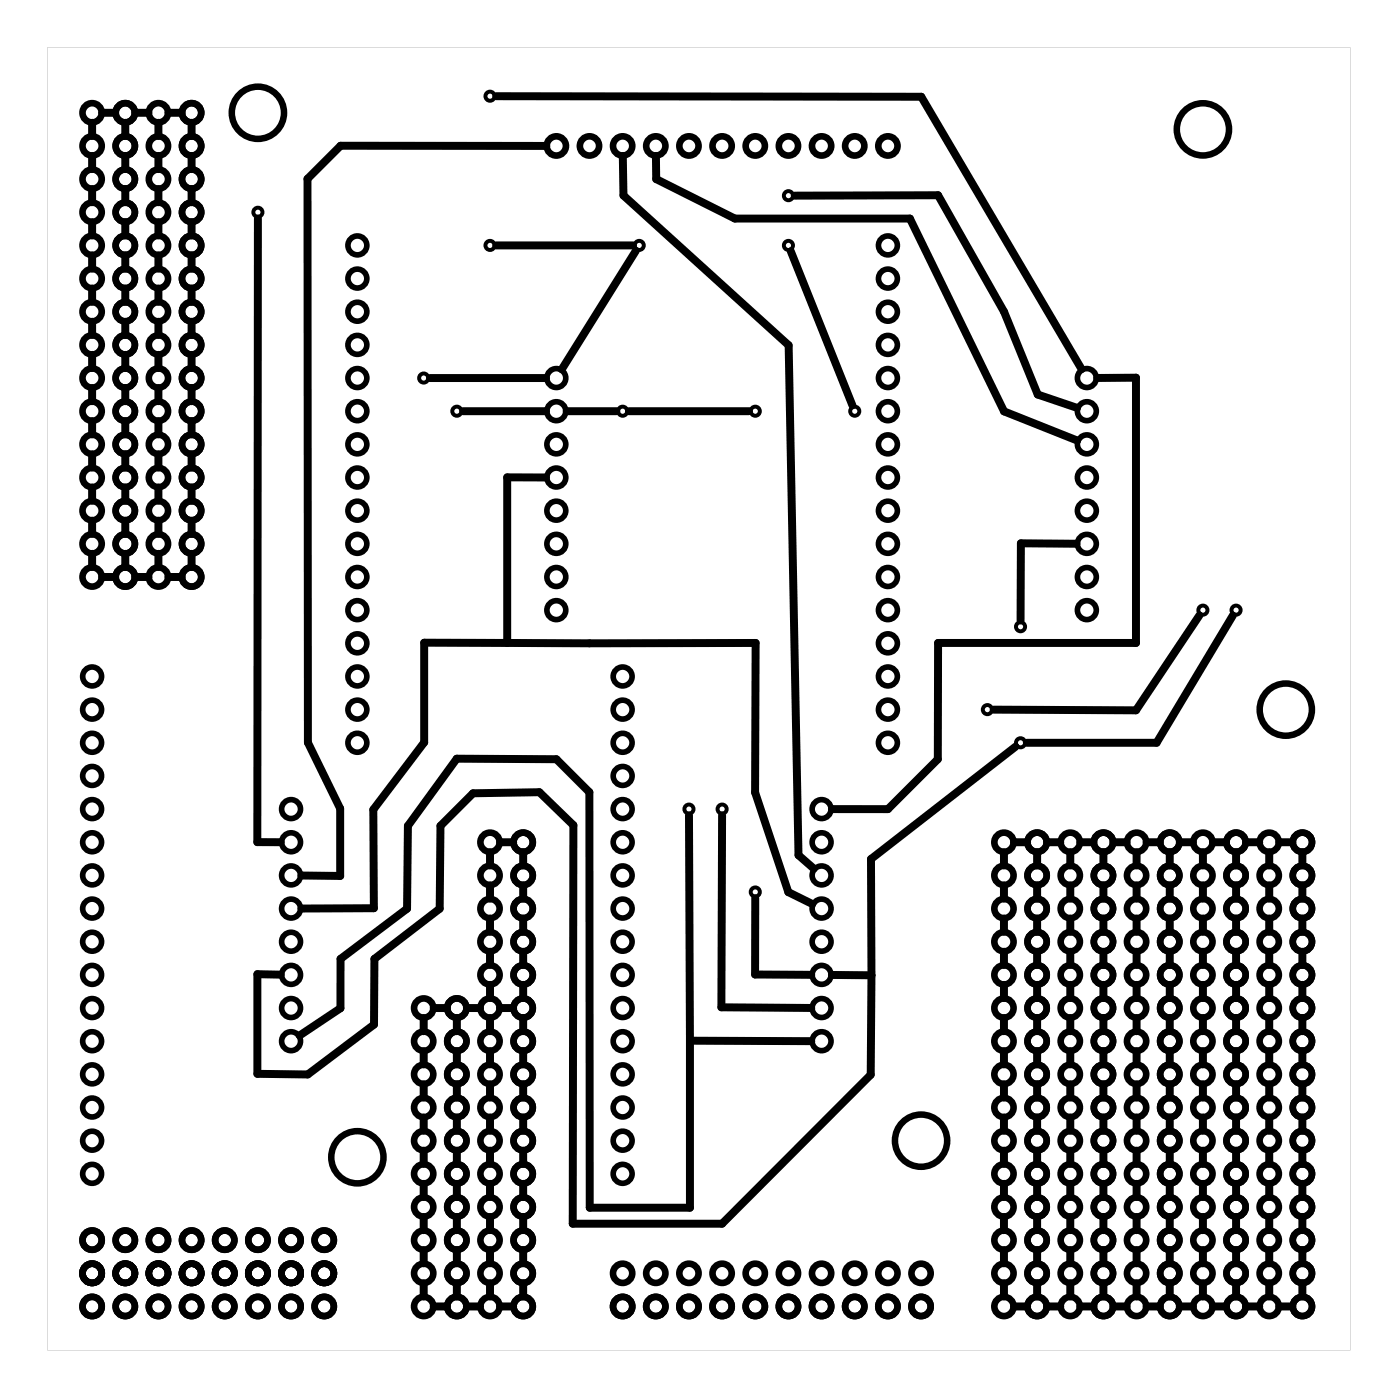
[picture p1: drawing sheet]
<svg xmlns="http://www.w3.org/2000/svg" width="107mm" height="107mm" viewBox="0 0 107 107" stroke-linecap="round" stroke-linejoin="round" font-family="sans-serif">
<path d="M3.6 3.6v99.8h99.8v-99.8zM3.6 3.6h99.8v99.8h-99.8z" fill="#000"/>
<g fill="none" stroke="#000" stroke-width=".3">
<circle cx="19.8" cy="16.3" r=".35"/>
<circle cx="37.5" cy="7.4" r=".35"/>
<circle cx="37.5" cy="18.8" r=".35"/>
<circle cx="49" cy="18.8" r=".35"/>
<circle cx="60.4" cy="15" r=".35"/>
<circle cx="60.4" cy="18.8" r=".35"/>
<circle cx="32.5" cy="29" r=".35"/>
<circle cx="35" cy="31.5" r=".35"/>
<circle cx="47.7" cy="31.5" r=".35"/>
<circle cx="57.9" cy="31.5" r=".35"/>
<circle cx="65.5" cy="31.5" r=".35"/>
<circle cx="75.6" cy="54.4" r=".35"/>
<circle cx="78.2" cy="56.9" r=".35"/>
<circle cx="78.2" cy="48" r=".35"/>
<circle cx="92.1" cy="46.7" r=".35"/>
<circle cx="94.7" cy="46.7" r=".35"/>
<circle cx="52.8" cy="62" r=".35"/>
<circle cx="55.3" cy="62" r=".35"/>
<circle cx="57.9" cy="68.3" r=".35"/>
</g>
<g fill="none" stroke="#000" stroke-width=".51">
<circle cx="7.1" cy="18.8" r=".74"/>
<circle cx="7.1" cy="16.3" r=".74"/>
<circle cx="7.1" cy="13.7" r=".74"/>
<circle cx="7.1" cy="8.6" r=".74"/>
<circle cx="7.1" cy="11.2" r=".74"/>
<circle cx="9.6" cy="18.8" r=".74"/>
<circle cx="9.6" cy="16.3" r=".74"/>
<circle cx="9.6" cy="13.7" r=".74"/>
<circle cx="9.6" cy="8.6" r=".74"/>
<circle cx="9.6" cy="11.2" r=".74"/>
<circle cx="12.1" cy="18.8" r=".74"/>
<circle cx="12.1" cy="16.3" r=".74"/>
<circle cx="12.1" cy="13.7" r=".74"/>
<circle cx="12.1" cy="8.6" r=".74"/>
<circle cx="12.1" cy="11.2" r=".74"/>
<circle cx="14.7" cy="18.8" r=".74"/>
<circle cx="14.7" cy="13.7" r=".74"/>
<circle cx="14.7" cy="16.3" r=".74"/>
<circle cx="14.7" cy="8.6" r=".74"/>
<circle cx="14.7" cy="11.2" r=".74"/>
<circle cx="42.6" cy="11.2" r=".74"/>
<circle cx="45.2" cy="11.2" r=".74"/>
<circle cx="47.7" cy="11.2" r=".74"/>
<circle cx="50.2" cy="11.2" r=".74"/>
<circle cx="52.8" cy="11.2" r=".74"/>
<circle cx="55.3" cy="11.2" r=".74"/>
<circle cx="57.9" cy="11.2" r=".74"/>
<circle cx="60.4" cy="11.2" r=".74"/>
<circle cx="62.9" cy="11.2" r=".74"/>
<circle cx="65.5" cy="11.2" r=".74"/>
<circle cx="68" cy="11.2" r=".74"/>
<circle cx="7.1" cy="23.9" r=".74"/>
<circle cx="7.1" cy="26.4" r=".74"/>
<circle cx="7.1" cy="21.3" r=".74"/>
<circle cx="7.1" cy="29" r=".74"/>
<circle cx="7.1" cy="39.1" r=".74"/>
<circle cx="7.1" cy="34" r=".74"/>
<circle cx="7.1" cy="36.6" r=".74"/>
<circle cx="7.1" cy="31.5" r=".74"/>
<circle cx="9.6" cy="23.9" r=".74"/>
<circle cx="9.6" cy="26.4" r=".74"/>
<circle cx="9.6" cy="21.3" r=".74"/>
<circle cx="9.6" cy="29" r=".74"/>
<circle cx="9.6" cy="39.1" r=".74"/>
<circle cx="9.6" cy="36.6" r=".74"/>
<circle cx="9.6" cy="31.5" r=".74"/>
<circle cx="9.6" cy="34" r=".74"/>
<circle cx="12.1" cy="21.3" r=".74"/>
<circle cx="12.1" cy="23.9" r=".74"/>
<circle cx="12.1" cy="26.4" r=".74"/>
<circle cx="12.1" cy="29" r=".74"/>
<circle cx="12.1" cy="34" r=".74"/>
<circle cx="12.1" cy="36.6" r=".74"/>
<circle cx="12.1" cy="31.5" r=".74"/>
<circle cx="12.1" cy="39.1" r=".74"/>
<circle cx="14.7" cy="21.3" r=".74"/>
<circle cx="14.7" cy="23.9" r=".74"/>
<circle cx="14.7" cy="26.4" r=".74"/>
<circle cx="14.7" cy="29" r=".74"/>
<circle cx="14.7" cy="39.1" r=".74"/>
<circle cx="14.7" cy="31.5" r=".74"/>
<circle cx="14.7" cy="36.6" r=".74"/>
<circle cx="14.7" cy="34" r=".74"/>
<circle cx="7.1" cy="44.2" r=".74"/>
<circle cx="7.1" cy="41.7" r=".74"/>
<circle cx="9.6" cy="44.2" r=".74"/>
<circle cx="9.6" cy="41.7" r=".74"/>
<circle cx="12.1" cy="41.7" r=".74"/>
<circle cx="12.1" cy="44.2" r=".74"/>
<circle cx="14.7" cy="44.2" r=".74"/>
<circle cx="14.7" cy="41.7" r=".74"/>
<circle cx="32.5" cy="77.2" r=".74"/>
<circle cx="32.5" cy="79.8" r=".74"/>
<circle cx="35" cy="77.2" r=".74"/>
<circle cx="35" cy="79.8" r=".74"/>
<circle cx="37.5" cy="79.8" r=".74"/>
<circle cx="37.5" cy="77.2" r=".74"/>
<circle cx="37.5" cy="74.7" r=".74"/>
<circle cx="37.5" cy="72.1" r=".74"/>
<circle cx="37.5" cy="69.6" r=".74"/>
<circle cx="37.5" cy="64.5" r=".74"/>
<circle cx="37.5" cy="67.1" r=".74"/>
<circle cx="40.1" cy="79.8" r=".74"/>
<circle cx="40.1" cy="74.7" r=".74"/>
<circle cx="40.1" cy="77.2" r=".74"/>
<circle cx="40.1" cy="72.1" r=".74"/>
<circle cx="40.1" cy="69.6" r=".74"/>
<circle cx="40.1" cy="64.5" r=".74"/>
<circle cx="40.1" cy="67.1" r=".74"/>
<circle cx="76.9" cy="77.2" r=".74"/>
<circle cx="76.9" cy="79.8" r=".74"/>
<circle cx="76.9" cy="74.7" r=".74"/>
<circle cx="76.9" cy="69.6" r=".74"/>
<circle cx="76.9" cy="72.1" r=".74"/>
<circle cx="76.9" cy="64.5" r=".74"/>
<circle cx="76.9" cy="67.1" r=".74"/>
<circle cx="79.4" cy="77.2" r=".74"/>
<circle cx="79.4" cy="79.8" r=".74"/>
<circle cx="79.4" cy="74.7" r=".74"/>
<circle cx="79.4" cy="72.1" r=".74"/>
<circle cx="79.4" cy="69.6" r=".74"/>
<circle cx="79.4" cy="64.5" r=".74"/>
<circle cx="79.4" cy="67.1" r=".74"/>
<circle cx="82" cy="79.8" r=".74"/>
<circle cx="82" cy="77.2" r=".74"/>
<circle cx="82" cy="74.7" r=".74"/>
<circle cx="82" cy="69.6" r=".74"/>
<circle cx="82" cy="72.1" r=".74"/>
<circle cx="82" cy="64.5" r=".74"/>
<circle cx="82" cy="67.1" r=".74"/>
<circle cx="84.5" cy="74.7" r=".74"/>
<circle cx="84.5" cy="79.8" r=".74"/>
<circle cx="84.5" cy="77.2" r=".74"/>
<circle cx="84.5" cy="72.1" r=".74"/>
<circle cx="84.5" cy="69.6" r=".74"/>
<circle cx="84.5" cy="64.5" r=".74"/>
<circle cx="84.5" cy="67.1" r=".74"/>
<circle cx="87.1" cy="77.2" r=".74"/>
<circle cx="87.1" cy="74.7" r=".74"/>
<circle cx="87.1" cy="79.8" r=".74"/>
<circle cx="87.1" cy="69.6" r=".74"/>
<circle cx="87.1" cy="72.1" r=".74"/>
<circle cx="87.1" cy="64.5" r=".74"/>
<circle cx="87.1" cy="67.1" r=".74"/>
<circle cx="89.6" cy="77.2" r=".74"/>
<circle cx="89.6" cy="74.7" r=".74"/>
<circle cx="89.6" cy="79.8" r=".74"/>
<circle cx="89.6" cy="72.1" r=".74"/>
<circle cx="89.6" cy="69.6" r=".74"/>
<circle cx="89.6" cy="64.5" r=".74"/>
<circle cx="89.6" cy="67.1" r=".74"/>
<circle cx="92.1" cy="74.7" r=".74"/>
<circle cx="92.1" cy="79.8" r=".74"/>
<circle cx="92.1" cy="77.2" r=".74"/>
<circle cx="92.1" cy="72.1" r=".74"/>
<circle cx="92.1" cy="69.6" r=".74"/>
<circle cx="92.1" cy="64.5" r=".74"/>
<circle cx="92.1" cy="67.1" r=".74"/>
<circle cx="94.7" cy="79.8" r=".74"/>
<circle cx="94.7" cy="74.7" r=".74"/>
<circle cx="94.7" cy="77.2" r=".74"/>
<circle cx="94.7" cy="69.6" r=".74"/>
<circle cx="94.7" cy="72.1" r=".74"/>
<circle cx="94.7" cy="64.5" r=".74"/>
<circle cx="94.7" cy="67.1" r=".74"/>
<circle cx="97.2" cy="77.2" r=".74"/>
<circle cx="97.2" cy="79.8" r=".74"/>
<circle cx="97.2" cy="74.7" r=".74"/>
<circle cx="97.2" cy="72.1" r=".74"/>
<circle cx="97.2" cy="69.6" r=".74"/>
<circle cx="97.2" cy="64.5" r=".74"/>
<circle cx="97.2" cy="67.1" r=".74"/>
<circle cx="99.8" cy="74.7" r=".74"/>
<circle cx="99.8" cy="79.8" r=".74"/>
<circle cx="99.8" cy="77.2" r=".74"/>
<circle cx="99.8" cy="72.1" r=".74"/>
<circle cx="99.8" cy="69.6" r=".74"/>
<circle cx="99.8" cy="64.5" r=".74"/>
<circle cx="99.8" cy="67.1" r=".74"/>
<circle cx="7.1" cy="97.5" r=".74"/>
<circle cx="7.1" cy="95" r=".74"/>
<circle cx="9.6" cy="95" r=".74"/>
<circle cx="9.6" cy="97.5" r=".74"/>
<circle cx="12.1" cy="97.5" r=".74"/>
<circle cx="12.1" cy="95" r=".74"/>
<circle cx="14.7" cy="95" r=".74"/>
<circle cx="14.7" cy="97.5" r=".74"/>
<circle cx="17.2" cy="95" r=".74"/>
<circle cx="17.2" cy="97.5" r=".74"/>
<circle cx="19.8" cy="95" r=".74"/>
<circle cx="19.8" cy="97.5" r=".74"/>
<circle cx="22.3" cy="95" r=".74"/>
<circle cx="22.3" cy="97.5" r=".74"/>
<circle cx="24.8" cy="95" r=".74"/>
<circle cx="24.8" cy="97.5" r=".74"/>
<circle cx="32.5" cy="89.9" r=".74"/>
<circle cx="32.5" cy="95" r=".74"/>
<circle cx="32.5" cy="87.4" r=".74"/>
<circle cx="32.5" cy="92.5" r=".74"/>
<circle cx="32.5" cy="84.8" r=".74"/>
<circle cx="32.5" cy="82.3" r=".74"/>
<circle cx="32.5" cy="97.5" r=".74"/>
<circle cx="35" cy="87.4" r=".74"/>
<circle cx="35" cy="89.9" r=".74"/>
<circle cx="35" cy="92.5" r=".74"/>
<circle cx="35" cy="95" r=".74"/>
<circle cx="35" cy="82.3" r=".74"/>
<circle cx="35" cy="84.8" r=".74"/>
<circle cx="35" cy="97.5" r=".74"/>
<circle cx="37.5" cy="82.3" r=".74"/>
<circle cx="37.5" cy="84.8" r=".74"/>
<circle cx="37.5" cy="92.5" r=".74"/>
<circle cx="37.5" cy="89.9" r=".74"/>
<circle cx="37.5" cy="95" r=".74"/>
<circle cx="37.5" cy="97.5" r=".74"/>
<circle cx="37.5" cy="87.4" r=".74"/>
<circle cx="40.1" cy="82.3" r=".74"/>
<circle cx="40.1" cy="84.8" r=".74"/>
<circle cx="40.1" cy="92.5" r=".74"/>
<circle cx="40.1" cy="87.4" r=".74"/>
<circle cx="40.1" cy="95" r=".74"/>
<circle cx="40.1" cy="97.5" r=".74"/>
<circle cx="40.1" cy="89.9" r=".74"/>
<circle cx="47.7" cy="97.5" r=".74"/>
<circle cx="50.2" cy="97.5" r=".74"/>
<circle cx="52.8" cy="97.5" r=".74"/>
<circle cx="55.3" cy="97.5" r=".74"/>
<circle cx="57.9" cy="97.5" r=".74"/>
<circle cx="60.4" cy="97.5" r=".74"/>
<circle cx="62.9" cy="97.5" r=".74"/>
<circle cx="65.5" cy="97.5" r=".74"/>
<circle cx="68" cy="97.5" r=".74"/>
<circle cx="70.6" cy="97.5" r=".74"/>
<circle cx="76.9" cy="82.3" r=".74"/>
<circle cx="76.9" cy="84.8" r=".74"/>
<circle cx="76.9" cy="97.5" r=".74"/>
<circle cx="76.9" cy="92.5" r=".74"/>
<circle cx="76.9" cy="95" r=".74"/>
<circle cx="76.9" cy="89.9" r=".74"/>
<circle cx="76.9" cy="87.4" r=".74"/>
<circle cx="79.4" cy="82.3" r=".74"/>
<circle cx="79.4" cy="84.8" r=".74"/>
<circle cx="79.4" cy="89.9" r=".74"/>
<circle cx="79.4" cy="92.5" r=".74"/>
<circle cx="79.4" cy="95" r=".74"/>
<circle cx="79.4" cy="87.4" r=".74"/>
<circle cx="79.4" cy="97.5" r=".74"/>
<circle cx="82" cy="82.3" r=".74"/>
<circle cx="82" cy="84.8" r=".74"/>
<circle cx="82" cy="95" r=".74"/>
<circle cx="82" cy="92.5" r=".74"/>
<circle cx="82" cy="89.9" r=".74"/>
<circle cx="82" cy="97.5" r=".74"/>
<circle cx="82" cy="87.4" r=".74"/>
<circle cx="84.5" cy="82.3" r=".74"/>
<circle cx="84.5" cy="84.8" r=".74"/>
<circle cx="84.5" cy="92.5" r=".74"/>
<circle cx="84.5" cy="87.4" r=".74"/>
<circle cx="84.5" cy="89.9" r=".74"/>
<circle cx="84.5" cy="95" r=".74"/>
<circle cx="84.5" cy="97.5" r=".74"/>
<circle cx="87.1" cy="82.3" r=".74"/>
<circle cx="87.1" cy="84.8" r=".74"/>
<circle cx="87.1" cy="92.5" r=".74"/>
<circle cx="87.1" cy="95" r=".74"/>
<circle cx="87.1" cy="97.5" r=".74"/>
<circle cx="87.1" cy="89.9" r=".74"/>
<circle cx="87.1" cy="87.4" r=".74"/>
<circle cx="89.6" cy="82.3" r=".74"/>
<circle cx="89.6" cy="84.8" r=".74"/>
<circle cx="89.6" cy="89.9" r=".74"/>
<circle cx="89.6" cy="87.4" r=".74"/>
<circle cx="89.6" cy="95" r=".74"/>
<circle cx="89.6" cy="92.5" r=".74"/>
<circle cx="89.6" cy="97.5" r=".74"/>
<circle cx="92.1" cy="82.3" r=".74"/>
<circle cx="92.1" cy="84.8" r=".74"/>
<circle cx="92.1" cy="95" r=".74"/>
<circle cx="92.1" cy="92.5" r=".74"/>
<circle cx="92.1" cy="87.4" r=".74"/>
<circle cx="92.1" cy="89.9" r=".74"/>
<circle cx="92.1" cy="97.5" r=".74"/>
<circle cx="94.7" cy="82.3" r=".74"/>
<circle cx="94.7" cy="84.8" r=".74"/>
<circle cx="94.7" cy="92.5" r=".74"/>
<circle cx="94.7" cy="87.4" r=".74"/>
<circle cx="94.7" cy="95" r=".74"/>
<circle cx="94.7" cy="89.9" r=".74"/>
<circle cx="94.7" cy="97.5" r=".74"/>
<circle cx="97.2" cy="82.3" r=".74"/>
<circle cx="97.2" cy="84.8" r=".74"/>
<circle cx="97.2" cy="87.4" r=".74"/>
<circle cx="97.2" cy="97.5" r=".74"/>
<circle cx="97.2" cy="92.5" r=".74"/>
<circle cx="97.2" cy="89.9" r=".74"/>
<circle cx="97.2" cy="95" r=".74"/>
<circle cx="99.8" cy="82.3" r=".74"/>
<circle cx="99.8" cy="84.8" r=".74"/>
<circle cx="99.8" cy="92.5" r=".74"/>
<circle cx="99.8" cy="95" r=".74"/>
<circle cx="99.8" cy="87.4" r=".74"/>
<circle cx="99.8" cy="89.9" r=".74"/>
<circle cx="99.8" cy="97.5" r=".74"/>
<circle cx="7.1" cy="100.1" r=".74"/>
<circle cx="9.6" cy="100.1" r=".74"/>
<circle cx="12.1" cy="100.1" r=".74"/>
<circle cx="14.7" cy="100.1" r=".74"/>
<circle cx="17.2" cy="100.1" r=".74"/>
<circle cx="19.8" cy="100.1" r=".74"/>
<circle cx="22.3" cy="100.1" r=".74"/>
<circle cx="24.8" cy="100.1" r=".74"/>
<circle cx="32.5" cy="100.1" r=".74"/>
<circle cx="35" cy="100.1" r=".74"/>
<circle cx="37.5" cy="100.1" r=".74"/>
<circle cx="40.1" cy="100.1" r=".74"/>
<circle cx="47.7" cy="100.1" r=".74"/>
<circle cx="50.2" cy="100.1" r=".74"/>
<circle cx="52.8" cy="100.1" r=".74"/>
<circle cx="55.3" cy="100.1" r=".74"/>
<circle cx="57.9" cy="100.1" r=".74"/>
<circle cx="60.4" cy="100.1" r=".74"/>
<circle cx="62.9" cy="100.1" r=".74"/>
<circle cx="65.5" cy="100.1" r=".74"/>
<circle cx="68" cy="100.1" r=".74"/>
<circle cx="70.6" cy="100.1" r=".74"/>
<circle cx="76.9" cy="100.1" r=".74"/>
<circle cx="79.4" cy="100.1" r=".74"/>
<circle cx="82" cy="100.1" r=".74"/>
<circle cx="84.5" cy="100.1" r=".74"/>
<circle cx="87.1" cy="100.1" r=".74"/>
<circle cx="89.6" cy="100.1" r=".74"/>
<circle cx="92.1" cy="100.1" r=".74"/>
<circle cx="94.7" cy="100.1" r=".74"/>
<circle cx="97.2" cy="100.1" r=".74"/>
<circle cx="99.8" cy="100.1" r=".74"/>
</g>
<g fill="none" stroke="#000" stroke-width=".5">
<circle cx="19.8" cy="8.6" r="2"/>
<circle cx="92.1" cy="9.9" r="2"/>
<circle cx="98.5" cy="54.4" r="2"/>
<circle cx="27.4" cy="88.6" r="2"/>
<circle cx="70.6" cy="87.4" r="2"/>
</g>
<g fill="none" stroke="#000" stroke-width=".43">
<circle cx="27.4" cy="18.8" r=".72"/>
<circle cx="68" cy="18.8" r=".72"/>
<circle cx="27.4" cy="39.1" r=".72"/>
<circle cx="27.4" cy="36.6" r=".72"/>
<circle cx="27.4" cy="31.5" r=".72"/>
<circle cx="27.4" cy="29" r=".72"/>
<circle cx="27.4" cy="23.9" r=".72"/>
<circle cx="27.4" cy="34" r=".72"/>
<circle cx="27.4" cy="21.3" r=".72"/>
<circle cx="27.4" cy="26.4" r=".72"/>
<circle cx="42.6" cy="39.1" r=".72"/>
<circle cx="42.6" cy="36.6" r=".72"/>
<circle cx="42.6" cy="29" r=".72"/>
<circle cx="42.6" cy="31.5" r=".72"/>
<circle cx="42.6" cy="34" r=".72"/>
<circle cx="68" cy="39.1" r=".72"/>
<circle cx="68" cy="36.6" r=".72"/>
<circle cx="68" cy="23.9" r=".72"/>
<circle cx="68" cy="29" r=".72"/>
<circle cx="68" cy="31.5" r=".72"/>
<circle cx="68" cy="34" r=".72"/>
<circle cx="68" cy="26.4" r=".72"/>
<circle cx="68" cy="21.3" r=".72"/>
<circle cx="83.3" cy="39.1" r=".72"/>
<circle cx="83.3" cy="36.6" r=".72"/>
<circle cx="83.3" cy="31.5" r=".72"/>
<circle cx="83.3" cy="29" r=".72"/>
<circle cx="83.3" cy="34" r=".72"/>
<circle cx="7.1" cy="51.8" r=".72"/>
<circle cx="7.1" cy="56.9" r=".72"/>
<circle cx="7.1" cy="59.4" r=".72"/>
<circle cx="7.1" cy="54.4" r=".72"/>
<circle cx="27.4" cy="51.8" r=".72"/>
<circle cx="27.4" cy="49.3" r=".72"/>
<circle cx="27.4" cy="44.2" r=".72"/>
<circle cx="27.4" cy="41.7" r=".72"/>
<circle cx="27.4" cy="46.7" r=".72"/>
<circle cx="27.4" cy="56.9" r=".72"/>
<circle cx="27.4" cy="54.4" r=".72"/>
<circle cx="42.6" cy="46.7" r=".72"/>
<circle cx="42.6" cy="41.7" r=".72"/>
<circle cx="42.6" cy="44.2" r=".72"/>
<circle cx="47.7" cy="59.4" r=".72"/>
<circle cx="47.7" cy="56.9" r=".72"/>
<circle cx="47.7" cy="54.4" r=".72"/>
<circle cx="47.7" cy="51.8" r=".72"/>
<circle cx="68" cy="49.3" r=".72"/>
<circle cx="68" cy="51.8" r=".72"/>
<circle cx="68" cy="41.7" r=".72"/>
<circle cx="68" cy="44.2" r=".72"/>
<circle cx="68" cy="46.7" r=".72"/>
<circle cx="68" cy="56.9" r=".72"/>
<circle cx="68" cy="54.4" r=".72"/>
<circle cx="83.3" cy="41.7" r=".72"/>
<circle cx="83.3" cy="44.2" r=".72"/>
<circle cx="83.3" cy="46.7" r=".72"/>
<circle cx="7.1" cy="79.8" r=".72"/>
<circle cx="7.1" cy="74.7" r=".72"/>
<circle cx="7.1" cy="72.1" r=".72"/>
<circle cx="7.1" cy="77.2" r=".72"/>
<circle cx="7.1" cy="69.6" r=".72"/>
<circle cx="7.1" cy="64.5" r=".72"/>
<circle cx="7.1" cy="62" r=".72"/>
<circle cx="7.1" cy="67.1" r=".72"/>
<circle cx="22.3" cy="74.7" r=".72"/>
<circle cx="22.3" cy="72.1" r=".72"/>
<circle cx="22.3" cy="77.2" r=".72"/>
<circle cx="22.3" cy="79.8" r=".72"/>
<circle cx="22.3" cy="69.6" r=".72"/>
<circle cx="22.3" cy="64.5" r=".72"/>
<circle cx="22.3" cy="67.1" r=".72"/>
<circle cx="22.3" cy="62" r=".72"/>
<circle cx="47.7" cy="74.7" r=".72"/>
<circle cx="47.7" cy="72.1" r=".72"/>
<circle cx="47.7" cy="77.2" r=".72"/>
<circle cx="47.7" cy="79.8" r=".72"/>
<circle cx="47.7" cy="69.6" r=".72"/>
<circle cx="47.7" cy="67.1" r=".72"/>
<circle cx="47.7" cy="62" r=".72"/>
<circle cx="47.7" cy="64.5" r=".72"/>
<circle cx="62.9" cy="72.1" r=".72"/>
<circle cx="62.9" cy="77.2" r=".72"/>
<circle cx="62.9" cy="79.8" r=".72"/>
<circle cx="62.9" cy="74.7" r=".72"/>
<circle cx="62.9" cy="69.6" r=".72"/>
<circle cx="62.9" cy="67.1" r=".72"/>
<circle cx="62.9" cy="64.5" r=".72"/>
<circle cx="62.9" cy="62" r=".72"/>
<circle cx="7.1" cy="84.8" r=".72"/>
<circle cx="7.1" cy="82.3" r=".72"/>
<circle cx="7.1" cy="89.9" r=".72"/>
<circle cx="7.1" cy="87.4" r=".72"/>
<circle cx="47.7" cy="84.8" r=".72"/>
<circle cx="47.7" cy="82.3" r=".72"/>
<circle cx="47.7" cy="89.9" r=".72"/>
<circle cx="47.7" cy="87.4" r=".72"/>
</g>
<g fill="none" stroke="#000" stroke-width=".61">
<path d="M7.1 9.4v1M7.1 11.9v1.1M7.1 14.5v1M7.1 17v1M7.1 19.6v1M7.8 8.6h1M9.6 9.4v1M9.6 11.9v1.1M9.6 14.5v1M9.6 17v1M9.6 19.6v1M10.4 8.6h1"/>
<path d="M12.1 9.4v1M12.1 11.9v1.1M12.1 14.5v1M12.1 17v1M12.1 19.6v1M12.9 8.6h1M14.7 9.4v1M14.7 11.9v1.1M14.7 14.5v1M14.7 17v1M14.7 19.6v1M19.8 16.7l-.1 47.8h1.8"/>
<path d="M38 7.4h32.6l12.3 20.9M38 18.8h10.5M41.9 11.2h-15.8l-2.5 2.5v43.2l2.5 5v5.2h-3M47.7 11.9l.1 3.1 12.6 11.4 .8 39.1 1.1 1M48.7 19.2l-5.7 9.1M50.2 11.9l.1 1.8 6 3h13.4l7.2 14.8 5.6 2.2M60.6 19.2l4.7 11.9M60.9 15h11l5 8.9 2.6 6.3 3 1M7.1 22.1v1M7.1 24.6v1.1M7.1 27.2v1M7.1 29.7v1"/>
<path d="M7.1 32.3v1M7.1 34.8v1M7.1 37.3v1.1M7.1 39.9v1M9.6 22.1v1M9.6 24.6v1.1M9.6 27.2v1M9.6 29.7v1M9.6 32.3v1M9.6 34.8v1M9.6 37.3v1.1M9.6 39.9v1"/>
<path d="M12.1 22.1v1M12.1 24.6v1.1M12.1 27.2v1M12.1 29.7v1M12.1 32.3v1M12.1 34.8v1M12.1 37.3v1.1M12.1 39.9v1M14.7 22.1v1M14.7 24.6v1.1M14.7 27.2v1M14.7 29.7v1"/>
<path d="M14.7 32.3v1M14.7 34.8v1M14.7 37.3v1.1M14.7 39.9v1M32.9 29h8.9M35.5 31.5h6.3M41.8 36.6h-2.9v12.7M43.4 31.5h3.8M48.2 31.5h9.2M84 29l3-.1v20.4h-15.1l-.1 8.9-3.8 3.8h-4.3M7.1 42.4v1M7.8 44.2h1"/>
<path d="M9.6 42.4v1M10.4 44.2h1M12.1 42.4v1M12.9 44.2h1M14.7 42.4v1M77.8 57.2l-11.1 8.6 .1 8.9M82.5 41.7l-4.3-.1v5.9M91.9 47.1l-4.9 7.3h-10.9M94.4 47.2l-5.8 9.7h-9.9M21.5 74.7l-1.8-.1v7.7h3.9l5.1-3.8v-5l5-3.9v-6.3l2.5-2.5 5.1-.1 2.6 2.5v30.5h11.4l11.4-11.4 .1-7.6M23 79.3l3.1-2.1v-3.7l5.1-3.9v-6.3l3.8-5.2 7.6 .1 2.5 2.5 .1 31.8h7.7v-12.8M32.5 78v1"/>
<path d="M33.2 77.2h1M35 78v1M35.8 77.2h1M37.5 65.3v1M37.5 67.8v1M37.5 70.4v1M37.5 72.9v1M37.5 75.4v1.1M37.5 78v1M38.3 64.5h1M38.3 77.2h1M40.1 65.3v1"/>
<path d="M40.1 67.8v1M40.1 70.4v1M40.1 72.9v1M40.1 75.4v1.1M40.1 78v1M52.8 62.5l.1 17.2M52.9 79.7l9.2 .1M55.3 62.5v14.7h6.8M57.9 68.8l-.1 5.9h4.3M62.2 69.2l-1.8-.9-2.6-7.6 .1-11.4-25.4-.1v7.7l-3.9 5.1v7.6h-5.5M63.7 74.7h3.1M76.9 65.3v1"/>
<path d="M76.9 67.8v1M76.9 70.4v1M76.9 72.9v1M76.9 75.4v1.1M76.9 78v1M77.7 64.5h1M79.4 65.3v1M79.4 67.8v1M79.4 70.4v1M79.4 72.9v1M79.4 75.4v1.1M79.4 78v1"/>
<path d="M80.2 64.5h1M82 65.3v1M82 67.8v1M82 70.4v1M82 72.9v1M82 75.4v1.1M82 78v1M82.8 64.5h1M84.5 65.3v1M84.5 67.8v1M84.5 70.4v1M84.5 72.9v1"/>
<path d="M84.5 75.4v1.1M84.5 78v1M85.3 64.5h1M87.1 65.3v1M87.1 67.8v1M87.1 70.4v1M87.1 72.9v1M87.1 75.4v1.1M87.1 78v1M87.8 64.5h1M89.6 65.3v1M89.6 67.8v1"/>
<path d="M89.6 70.4v1M89.6 72.9v1M89.6 75.4v1.1M89.6 78v1M90.4 64.5h1M92.1 65.3v1M92.1 67.8v1M92.1 70.4v1M92.1 72.9v1M92.1 75.4v1.1M92.1 78v1M92.9 64.5h1"/>
<path d="M94.7 65.3v1M94.7 67.8v1M94.7 70.4v1M94.7 72.9v1M94.7 75.4v1.1M94.7 78v1M95.5 64.5h1M97.2 65.3v1M97.2 67.8v1M97.2 70.4v1M97.2 72.9v1M97.2 75.4v1.1"/>
<path d="M97.2 78v1M98 64.5h1M99.8 65.3v1M99.8 67.8v1M99.8 70.4v1M99.8 72.9v1M99.8 75.4v1.1M99.8 78v1M32.5 80.5v1M32.5 83.1v1M32.5 85.6v1M32.5 88.1v1.1"/>
<path d="M32.5 90.7v1M32.5 93.2v1M32.5 95.8v1M32.5 98.3v1M35 80.5v1M35 83.1v1M35 85.6v1M35 88.1v1.1M35 90.7v1M35 93.2v1M35 95.8v1M35 98.3v1"/>
<path d="M37.5 80.5v1M37.5 83.1v1M37.5 85.6v1M37.5 88.1v1.1M37.5 90.7v1M37.5 93.2v1M37.5 95.8v1M37.5 98.3v1M40.1 80.5v1M40.1 83.1v1M40.1 85.6v1M40.1 88.1v1.1"/>
<path d="M40.1 90.7v1M40.1 93.2v1M40.1 95.8v1M40.1 98.3v1M76.9 80.5v1M76.9 83.1v1M76.9 85.6v1M76.9 88.1v1.1M76.9 90.7v1M76.9 93.2v1M76.9 95.8v1M76.9 98.3v1"/>
<path d="M79.4 80.5v1M79.4 83.1v1M79.4 85.6v1M79.4 88.1v1.1M79.4 90.7v1M79.4 93.2v1M79.4 95.8v1M79.4 98.3v1M82 80.5v1M82 83.1v1M82 85.6v1M82 88.1v1.1"/>
<path d="M82 90.7v1M82 93.2v1M82 95.8v1M82 98.3v1M84.5 80.5v1M84.5 83.1v1M84.5 85.6v1M84.5 88.1v1.1M84.5 90.7v1M84.5 93.2v1M84.5 95.8v1M84.5 98.3v1"/>
<path d="M87.1 80.5v1M87.1 83.1v1M87.1 85.6v1M87.1 88.1v1.1M87.1 90.7v1M87.1 93.2v1M87.1 95.8v1M87.1 98.3v1M89.6 80.5v1M89.6 83.1v1M89.6 85.6v1M89.6 88.1v1.1"/>
<path d="M89.6 90.7v1M89.6 93.2v1M89.6 95.8v1M89.6 98.3v1M92.1 80.5v1M92.1 83.1v1M92.1 85.6v1M92.1 88.1v1.1M92.1 90.7v1M92.1 93.2v1M92.1 95.8v1M92.1 98.3v1"/>
<path d="M94.7 80.5v1M94.7 83.1v1M94.7 85.6v1M94.7 88.1v1.1M94.7 90.7v1M94.7 93.2v1M94.7 95.8v1M94.7 98.3v1M97.2 80.5v1M97.2 83.1v1M97.2 85.6v1M97.2 88.1v1.1"/>
<path d="M97.2 90.7v1M97.2 93.2v1M97.2 95.8v1M97.2 98.3v1M99.8 80.5v1M99.8 83.1v1M99.8 85.6v1M99.8 88.1v1.1M99.8 90.7v1M99.8 93.2v1M99.8 95.8v1M99.8 98.3v1"/>
<path d="M33.2 100.1h1M35.8 100.1h1M38.3 100.1h1M77.7 100.1h1M80.2 100.1h1M82.8 100.1h1M85.3 100.1h1M87.8 100.1h1M90.4 100.1h1M92.9 100.1h1M95.5 100.1h1M98 100.1h1"/>
</g>
</svg>
